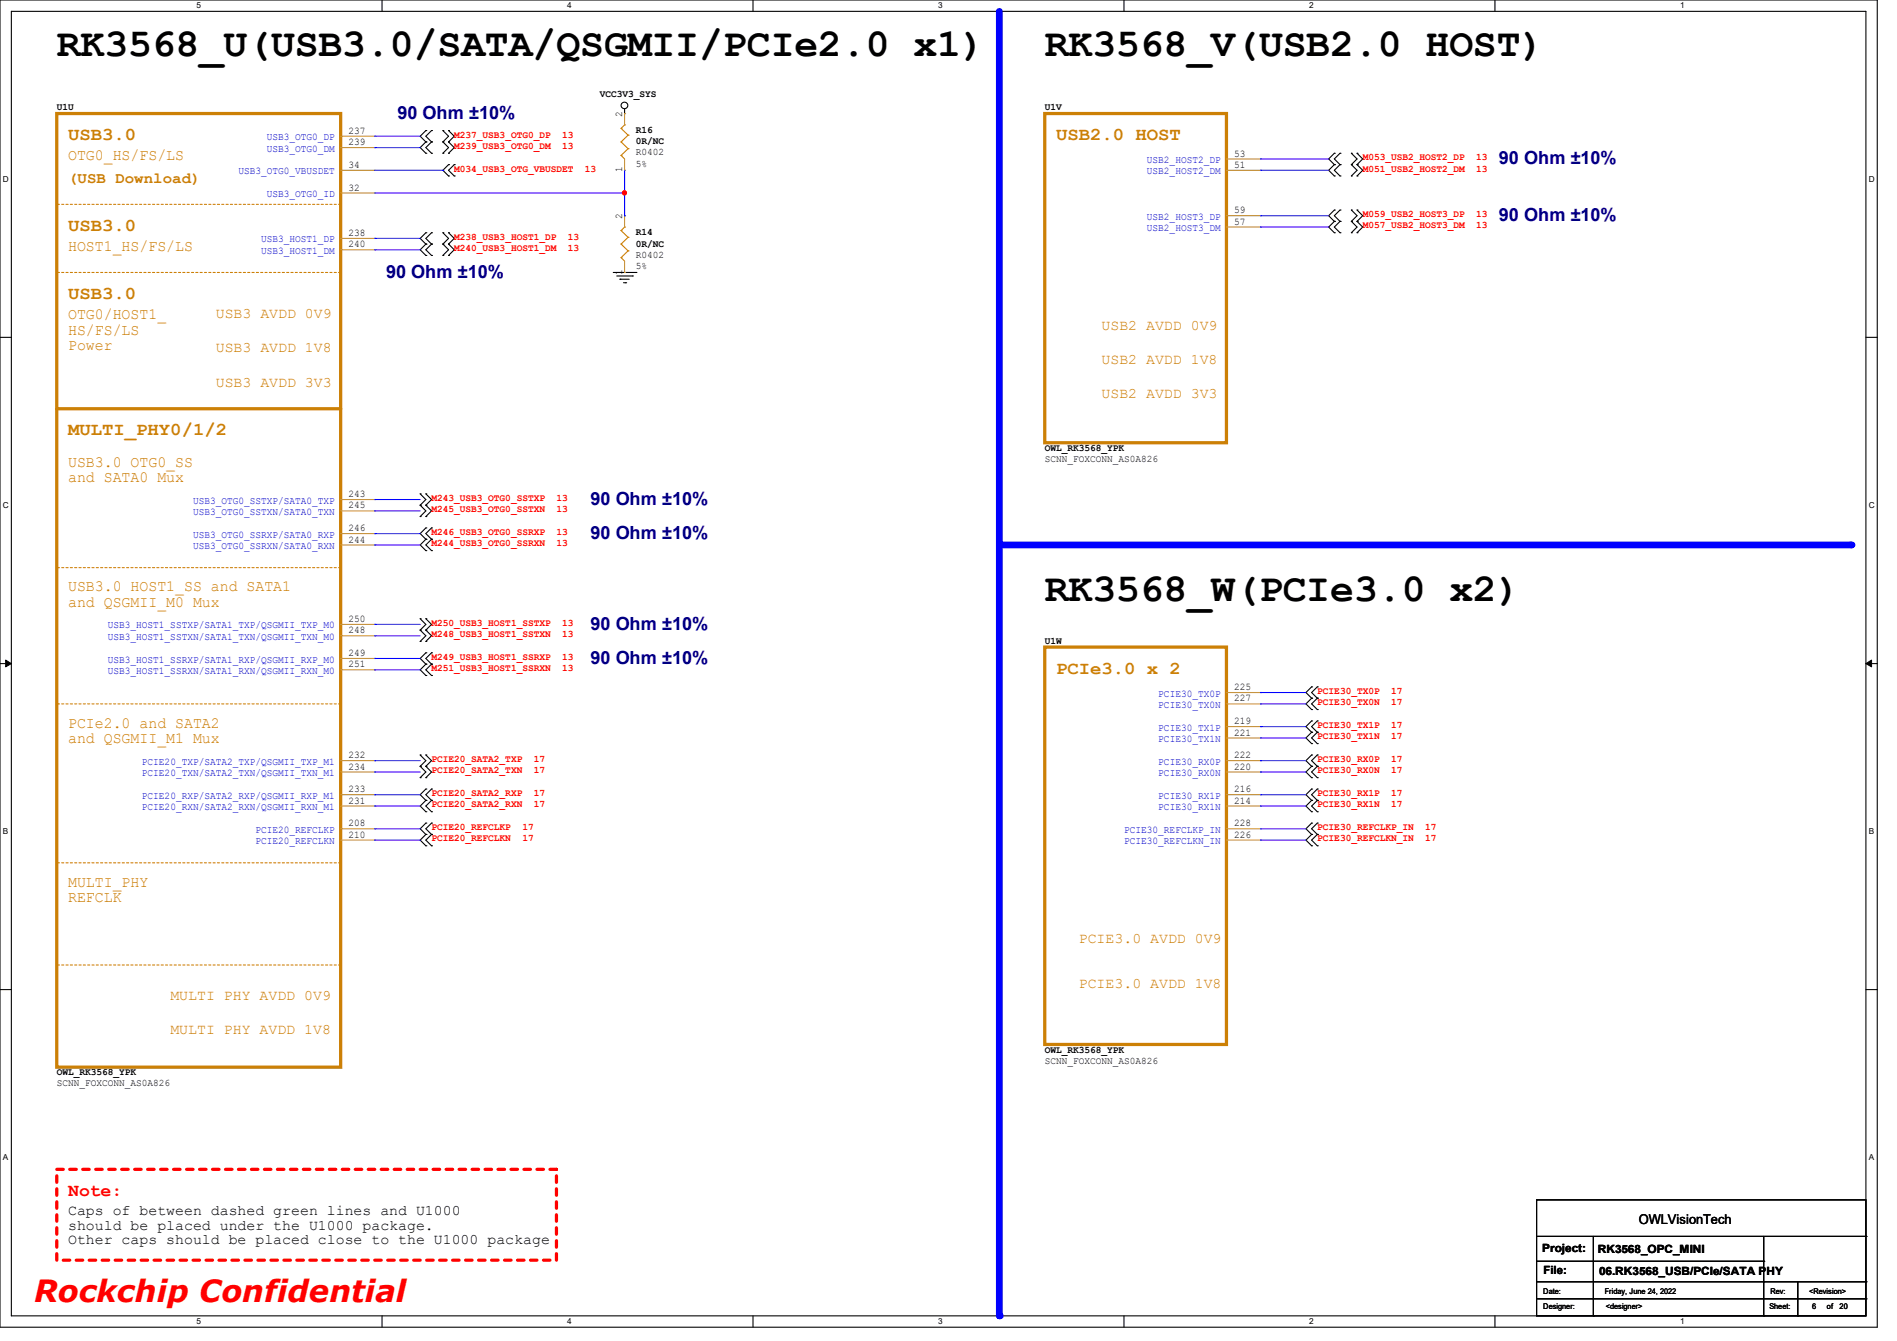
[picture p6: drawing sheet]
<svg xmlns="http://www.w3.org/2000/svg" width="297mm" height="210mm" viewBox="0 0 297 210" stroke-linecap="round" stroke-linejoin="round" font-family="sans-serif">
<defs><g id="words">
<g font-size="6.2">
<text x="8.9" y="8.8">RK3568_U(USB3.0/SATA/QSGMII/PCIe2.0 x1)</text>
<text x="163.6" y="8.8">RK3568_V(USB2.0 HOST)</text>
<text x="163.6" y="94.1">RK3568_W(PCIe3.0 x2)</text>
</g>
<text font-size="4.8" fill="#f00" x="5.3" y="204">Rockchip Confidential</text>
<g font-size="2.8" fill="#cc8006">
<text x="10.7" y="21.9">USB3.0</text>
<text x="165.4" y="21.9">USB2.0 HOST</text>
<text x="10.7" y="36.2">USB3.0</text>
<text x="10.7" y="46.8">USB3.0</text>
<text x="10.7" y="68.2">MULTI_PHY0/1/2</text>
<text x="165.4" y="105.5">PCIe3.0 x 2</text>
</g>
<g font-size="2.8" fill="#000080">
<text x="62.2" y="18.6">90 Ohm ±10%</text>
<text x="234.7" y="25.7">90 Ohm ±10%</text>
<text x="234.7" y="34.6">90 Ohm ±10%</text>
<text x="60.5" y="43.5">90 Ohm ±10%</text>
<text x="92.5" y="79.1">90 Ohm ±10%</text>
<text x="92.5" y="84.4">90 Ohm ±10%</text>
<text x="92.5" y="98.6">90 Ohm ±10%</text>
<text x="92.5" y="104">90 Ohm ±10%</text>
</g>
<text font-size="2.8" fill="#f00" x="10.7" y="187.3">Note:</text>
<g font-size="2.5" fill="#cc8006">
<text x="10.7" y="25.1">OTG0_HS/FS/LS</text>
<text x="10.7" y="28.7">(USB Download)</text>
<text x="10.7" y="39.3">HOST1_HS/FS/LS</text>
<text x="10.7" y="50">OTG0/HOST1_</text>
<text x="10.7" y="52.4">HS/FS/LS</text>
<text x="10.7" y="54.9">Power</text>
<text x="10.7" y="73.1">USB3.0 OTG0_SS</text>
<text x="10.7" y="75.5">and SATA0 Mux</text>
<text x="10.7" y="92.6">USB3.0 HOST1_SS and SATA1</text>
<text x="10.7" y="95.1">and QSGMII_M0 Mux</text>
<text x="10.7" y="114">PCIe2.0 and SATA2</text>
<text x="10.7" y="116.4">and QSGMII_M1 Mux</text>
<text x="10.7" y="138.9">MULTI_PHY</text>
<text x="10.7" y="141.3">REFCLK</text>
</g>
<g font-size="2.3" fill="#cc8006">
<text x="33.8" y="49.9">USB3 AVDD 0V9</text>
<text x="172.5" y="51.6">USB2 AVDD 0V9</text>
<text x="33.8" y="55.2">USB3 AVDD 1V8</text>
<text x="172.5" y="57">USB2 AVDD 1V8</text>
<text x="33.8" y="60.5">USB3 AVDD 3V3</text>
<text x="172.5" y="62.3">USB2 AVDD 3V3</text>
<text x="168.9" y="147.7">PCIE3.0 AVDD 0V9</text>
<text x="168.9" y="154.8">PCIE3.0 AVDD 1V8</text>
<text x="26.7" y="156.5">MULTI PHY AVDD 0V9</text>
<text x="26.7" y="161.9">MULTI PHY AVDD 1V8</text>
</g>
<g font-size="2.3">
<text x="10.7" y="190.3">Caps of between dashed green lines and U1000</text>
<text x="10.7" y="192.6">should be placed under the U1000 package.</text>
<text x="10.7" y="194.9">Other caps should be placed close to the U1000 package</text>
</g>
<text font-size="2.1" x="256.6" y="191.6">OWLVisionTech</text>
<g font-size="1.8">
<text x="241.5" y="196">Project:</text>
<text x="250.2" y="196.2">RK3568_OPC_MINI</text>
<text x="241.6" y="199.6">File:</text>
<text x="250.4" y="199.7">06.RK3568_USB/PCIe/SATA PHY</text>
</g>
<g font-size="1.6">
<text x="8.9" y="17.3">U1U</text>
<text x="93.9" y="15.2">VCC3V3_SYS</text>
<text x="163.6" y="17.3">U1V</text>
<text x="54.6" y="21">237</text>
<text x="54.6" y="22.7">239</text>
<text x="97.4" y="18.3" transform="rotate(-90 97.4 18.3)">2</text>
<text x="99.6" y="20.8">R16</text>
<text x="99.6" y="22.6">0R/NC</text>
<text x="54.6" y="26.3">34</text>
<text x="54.6" y="29.8">32</text>
<text x="97.4" y="27" transform="rotate(-90 97.4 27)">1</text>
<text x="99.6" y="24.3">R0402</text>
<text x="99.6" y="26.1">5%</text>
<text x="193.3" y="24.5">53</text>
<text x="193.3" y="26.3">51</text>
<text x="97.4" y="34.3" transform="rotate(-90 97.4 34.3)">2</text>
<text x="193.3" y="33.4">59</text>
<text x="193.3" y="35.2">57</text>
<text x="54.6" y="37">238</text>
<text x="54.6" y="38.7">240</text>
<text x="99.6" y="36.8">R14</text>
<text x="99.6" y="38.6">0R/NC</text>
<text x="99.6" y="40.3">R0402</text>
<text x="97.4" y="43" transform="rotate(-90 97.4 43)">1</text>
<text x="99.6" y="42.1">5%</text>
<text x="163.6" y="70.6">OWL_RK3568_YPK</text>
<text x="54.6" y="77.9">243</text>
<text x="163.6" y="72.3">SCNN_FOXCONN_AS0A826</text>
<text x="54.6" y="79.6">245</text>
<text x="54.6" y="83.2">246</text>
<text x="54.6" y="85">244</text>
<text x="54.6" y="97.4">250</text>
<text x="54.6" y="99.2">248</text>
<text x="163.6" y="100.8">U1W</text>
<text x="54.6" y="102.7">249</text>
<text x="54.6" y="104.5">251</text>
<text x="193.3" y="108.1">225</text>
<text x="193.3" y="109.9">227</text>
<text x="193.3" y="113.4">219</text>
<text x="54.6" y="118.7">232</text>
<text x="193.3" y="115.2">221</text>
<text x="193.3" y="118.7">222</text>
<text x="54.6" y="120.5">234</text>
<text x="54.6" y="124.1">233</text>
<text x="54.6" y="125.9">231</text>
<text x="193.3" y="120.5">220</text>
<text x="193.3" y="124.1">216</text>
<text x="193.3" y="125.9">214</text>
<text x="54.6" y="129.4">208</text>
<text x="54.6" y="131.2">210</text>
<text x="193.3" y="129.4">228</text>
<text x="193.3" y="131.2">226</text>
<text x="163.6" y="164.8">OWL_RK3568_YPK</text>
<text x="163.6" y="166.6">SCNN_FOXCONN_AS0A826</text>
<text x="8.9" y="168.4">OWL_RK3568_YPK</text>
<text x="8.9" y="170.1">SCNN_FOXCONN_AS0A826</text>
</g>
<g font-size="1.6" fill="#00c">
<text x="41.8" y="22">USB3_OTG0_DP</text>
<text x="41.8" y="23.7">USB3_OTG0_DM</text>
<text x="37.3" y="27.3">USB3_OTG0_VBUSDET</text>
<text x="179.6" y="25.5">USB2_HOST2_DP</text>
<text x="179.6" y="27.3">USB2_HOST2_DM</text>
<text x="41.8" y="30.9">USB3_OTG0_ID</text>
<text x="179.6" y="34.4">USB2_HOST3_DP</text>
<text x="40.9" y="38">USB3_HOST1_DP</text>
<text x="40.9" y="39.8">USB3_HOST1_DM</text>
<text x="179.6" y="36.2">USB2_HOST3_DM</text>
<text x="30.2" y="78.9">USB3_OTG0_SSTXP/SATA0_TXP</text>
<text x="30.2" y="80.6">USB3_OTG0_SSTXN/SATA0_TXN</text>
<text x="30.2" y="84.2">USB3_OTG0_SSRXP/SATA0_RXP</text>
<text x="30.2" y="86">USB3_OTG0_SSRXN/SATA0_RXN</text>
<text x="16.9" y="98.4">USB3_HOST1_SSTXP/SATA1_TXP/QSGMII_TXP_M0</text>
<text x="16.9" y="100.2">USB3_HOST1_SSTXN/SATA1_TXN/QSGMII_TXN_M0</text>
<text x="16.9" y="103.8">USB3_HOST1_SSRXP/SATA1_RXP/QSGMII_RXP_M0</text>
<text x="16.9" y="105.5">USB3_HOST1_SSRXN/SATA1_RXN/QSGMII_RXN_M0</text>
<text x="181.4" y="109.1">PCIE30_TX0P</text>
<text x="181.4" y="110.9">PCIE30_TX0N</text>
<text x="22.2" y="119.8">PCIE20_TXP/SATA2_TXP/QSGMII_TXP_M1</text>
<text x="181.4" y="114.4">PCIE30_TX1P</text>
<text x="181.4" y="116.2">PCIE30_TX1N</text>
<text x="181.4" y="119.8">PCIE30_RX0P</text>
<text x="22.2" y="121.5">PCIE20_TXN/SATA2_TXN/QSGMII_TXN_M1</text>
<text x="22.2" y="125.1">PCIE20_RXP/SATA2_RXP/QSGMII_RXP_M1</text>
<text x="181.4" y="121.5">PCIE30_RX0N</text>
<text x="181.4" y="125.1">PCIE30_RX1P</text>
<text x="22.2" y="126.9">PCIE20_RXN/SATA2_RXN/QSGMII_RXN_M1</text>
<text x="40" y="130.4">PCIE20_REFCLKP</text>
<text x="176" y="130.4">PCIE30_REFCLKP_IN</text>
<text x="181.4" y="126.9">PCIE30_RX1N</text>
<text x="40" y="132.2">PCIE20_REFCLKN</text>
<text x="176" y="132.2">PCIE30_REFCLKN_IN</text>
</g>
<g font-size="1.6" fill="#f00">
<text x="71.1" y="21.5">M237_USB3_OTG0_DP</text>
<text x="71.1" y="23.3">M239_USB3_OTG0_DM</text>
<text x="88" y="21.5">13</text>
<text x="88" y="23.3">13</text>
<text x="71.1" y="26.9">M034_USB3_OTG_VBUSDET</text>
<text x="91.6" y="26.9">13</text>
<text x="213.4" y="25.1">M053_USB2_HOST2_DP</text>
<text x="213.4" y="26.9">M051_USB2_HOST2_DM</text>
<text x="231.1" y="25.1">13</text>
<text x="231.1" y="26.9">13</text>
<text x="213.4" y="34">M059_USB2_HOST3_DP</text>
<text x="213.4" y="35.8">M057_USB2_HOST3_DM</text>
<text x="231.1" y="34">13</text>
<text x="231.1" y="35.8">13</text>
<text x="71.1" y="37.5">M238_USB3_HOST1_DP</text>
<text x="71.1" y="39.3">M240_USB3_HOST1_DM</text>
<text x="88.9" y="37.5">13</text>
<text x="88.9" y="39.3">13</text>
<text x="67.6" y="78.4">M243_USB3_OTG0_SSTXP</text>
<text x="67.6" y="80.2">M245_USB3_OTG0_SSTXN</text>
<text x="67.6" y="83.8">M246_USB3_OTG0_SSRXP</text>
<text x="87.1" y="78.4">13</text>
<text x="87.1" y="80.2">13</text>
<text x="87.1" y="83.8">13</text>
<text x="67.6" y="85.6">M244_USB3_OTG0_SSRXN</text>
<text x="87.1" y="85.6">13</text>
<text x="67.6" y="98">M250_USB3_HOST1_SSTXP</text>
<text x="67.6" y="99.8">M248_USB3_HOST1_SSTXN</text>
<text x="88" y="98">13</text>
<text x="88" y="99.8">13</text>
<text x="67.6" y="103.3">M249_USB3_HOST1_SSRXP</text>
<text x="67.6" y="105.1">M251_USB3_HOST1_SSRXN</text>
<text x="88" y="103.3">13</text>
<text x="88" y="105.1">13</text>
<text x="206.2" y="108.7">PCIE30_TX0P</text>
<text x="206.2" y="110.4">PCIE30_TX0N</text>
<text x="217.8" y="108.7">17</text>
<text x="217.8" y="110.4">17</text>
<text x="67.6" y="119.3">PCIE20_SATA2_TXP</text>
<text x="83.6" y="119.3">17</text>
<text x="206.2" y="119.3">PCIE30_RX0P</text>
<text x="206.2" y="114">PCIE30_TX1P</text>
<text x="206.2" y="115.8">PCIE30_TX1N</text>
<text x="217.8" y="119.3">17</text>
<text x="217.8" y="114">17</text>
<text x="217.8" y="115.8">17</text>
<text x="67.6" y="121.1">PCIE20_SATA2_TXN</text>
<text x="67.6" y="124.7">PCIE20_SATA2_RXP</text>
<text x="83.6" y="121.1">17</text>
<text x="83.6" y="124.7">17</text>
<text x="206.2" y="124.7">PCIE30_RX1P</text>
<text x="206.2" y="121.1">PCIE30_RX0N</text>
<text x="217.8" y="124.7">17</text>
<text x="217.8" y="121.1">17</text>
<text x="67.6" y="126.4">PCIE20_SATA2_RXN</text>
<text x="67.6" y="130">PCIE20_REFCLKP</text>
<text x="67.6" y="131.8">PCIE20_REFCLKN</text>
<text x="81.8" y="130">17</text>
<text x="81.8" y="131.8">17</text>
<text x="83.6" y="126.4">17</text>
<text x="206.2" y="126.4">PCIE30_RX1N</text>
<text x="206.2" y="130">PCIE30_REFCLKP_IN</text>
<text x="206.2" y="131.8">PCIE30_REFCLKN_IN</text>
<text x="217.8" y="126.4">17</text>
<text x="223.1" y="130">17</text>
<text x="223.1" y="131.8">17</text>
</g>
<g font-size="1.3">
<text x="30.8" y="1.3">5</text>
<text x="88.8" y="1.3">4</text>
<text x="146.9" y="1.3">3</text>
<text x="205" y="1.3">2</text>
<text x="263.1" y="1.3">1</text>
<text x=".5" y="28.4">D</text>
<text x="292.6" y="28.4">D</text>
<text x=".5" y="79.5">C</text>
<text x="292.6" y="79.5">C</text>
<text x=".5" y="130.6">B</text>
<text x="292.6" y="130.6">B</text>
<text x=".5" y="181.7">A</text>
<text x="292.6" y="181.7">A</text>
<text x="30.8" y="207.4">5</text>
<text x="88.8" y="207.4">4</text>
<text x="146.9" y="207.4">3</text>
<text x="205" y="207.4">2</text>
<text x="263.1" y="207.4">1</text>
</g>
<g font-size="1.2">
<text x="241.6" y="202.6">Date:</text>
<text x="251.2" y="202.6">Friday, June 24, 2022</text>
<text x="277.2" y="202.6">Rev:</text>
<text x="283.2" y="202.6">&lt;Revision&gt;</text>
<text x="241.6" y="205.1">Designer:</text>
<text x="251.4" y="205.1">&lt;designer&gt;</text>
<text x="277" y="205.1">Sheet:</text>
<text x="283.8" y="205.1">6</text>
<text x="286" y="205.1">of</text>
<text x="288" y="205.1">20</text>
</g>
</g></defs>
<path d="M0 0h293.9v207.9h-293.9zM1.8 1.8h290.3v204.3h-290.3z" fill="none" stroke="#000" stroke-width=".17"/>
<g fill="#fff">
<path d="M30.8 .2h.7v1.4h-.7z"/>
<path d="M30.8 206.2h.7v1.4h-.7z"/>
</g>
<path d="M59.8 0v1.8M59.8 206.1v1.8" fill="none" stroke="#000" stroke-width=".17"/>
<g fill="#fff">
<path d="M88.8 .2h.7v1.4h-.7z"/>
<path d="M88.8 206.2h.7v1.4h-.7z"/>
</g>
<path d="M117.9 0v1.8M117.9 206.1v1.8" fill="none" stroke="#000" stroke-width=".17"/>
<g fill="#fff">
<path d="M146.9 .2h.7v1.4h-.7z"/>
<path d="M146.9 206.2h.7v1.4h-.7z"/>
</g>
<path d="M176 0v1.8M176 206.1v1.8" fill="none" stroke="#000" stroke-width=".17"/>
<g fill="#fff">
<path d="M205 .2h.7v1.4h-.7z"/>
<path d="M205 206.2h.7v1.4h-.7z"/>
</g>
<path d="M234.1 0v1.8M234.1 206.1v1.8" fill="none" stroke="#000" stroke-width=".17"/>
<g fill="#fff">
<path d="M263.1 .2h.6v1.4h-.6z"/>
<path d="M263.1 206.2h.6v1.4h-.6z"/>
<path d="M.5 27.3h.9v1.4h-.9z"/>
<path d="M292.6 27.3h.9v1.4h-.9z"/>
<path d="M.5 78.4h.9v1.4h-.9z"/>
<path d="M292.6 78.4h.9v1.4h-.9z"/>
</g>
<path d="M0 52.8h1.8M292.1 52.8h1.8" fill="none" stroke="#000" stroke-width=".17"/>
<g fill="#fff">
<path d="M.5 129.5h.8v1.4h-.8z"/>
<path d="M292.6 129.5h.8v1.4h-.8z"/>
</g>
<path d="M0 103.9h1.8M292.1 103.9h1.8" fill="none" stroke="#000" stroke-width=".17"/>
<path d="M.9 103.4l.9 .5-.9 .5zM292.1 103.9l.9-.5v1z" fill="#000" stroke="#000" stroke-width=".16"/>
<g fill="#fff">
<path d="M.5 180.5h.8v1.4h-.8z"/>
<path d="M292.6 180.5h.8v1.4h-.8z"/>
</g>
<path d="M0 155h1.8M292.1 155h1.8" fill="none" stroke="#000" stroke-width=".17"/>
<path d="M156.5 1.8v204.3" fill="none" stroke="#00f" stroke-width="1.1"/>
<circle cx="156.5" cy="206.1" r=".53" fill="#00f"/>
<path d="M156.5 85.3h133.3" fill="none" stroke="#00f" stroke-width="1.1"/>
<circle cx="289.8" cy="85.3" r=".53" fill="#00f"/>
<path d="M8.9 183.1h78.2v14.3h-78.2z" fill="none" stroke="#f00" stroke-width=".51" stroke-dasharray="1 1"/>
<g fill="none" stroke="#000" stroke-width=".17">
<path d="M97.8 17.8h.1M97.8 17.1v.7M66.7 20.4h.1M66.7 22.2h.1M66.7 24h.1M66.7 36.4h.1M66.7 38.2h.1M66.7 20.4l-.9 .9 .9 .9M66.7 22.2l-.9 .9 .9 .9M66.7 36.4l-.9 .9 .9 .9M66.7 38.2l-.9 .9 .9 .9M67.6 22.2h.1"/>
<path d="M67.6 20.4h.1M67.6 24h.1M67.6 38.2h.1M67.6 36.4h.1M67.6 20.4l-.9 .9 .9 .9M67.6 22.2l-.9 .9 .9 .9M67.6 36.4l-.9 .9 .9 .9M67.6 38.2l-.9 .9 .9 .9M69.3 22.2h.1M69.3 20.4h.1M69.3 24h.1M69.3 38.2h.1"/>
<path d="M69.3 36.4h.1M69.3 20.4l.9 .9-.9 .9M69.3 22.2l.9 .9-.9 .9M69.3 36.4l.9 .9-.9 .9M69.3 38.2l.9 .9-.9 .9M70.2 22.2h.1M70.2 20.4h.1M70.2 24h.1M70.2 38.2h.1M70.2 36.4h.1M70.2 25.8h.1M70.2 27.6h.1"/>
<path d="M70.2 20.4l.9 .9-.9 .9M70.2 22.2l.9 .9-.9 .9M70.2 36.4l.9 .9-.9 .9M70.2 38.2l.9 .9-.9 .9M70.2 25.8l-.9 .9 .9 .9M71.1 27.6h.1M71.1 25.8h.1M71.1 25.8l-.9 .9 .9 .9M208.9 24h.1M208.9 25.8h.1M208.9 27.6h.1M208.9 32.9h.1"/>
<path d="M208.9 34.7h.1M208.9 36.4h.1M208.9 24l-.9 .9 .9 .9M208.9 25.8l-.9 .9 .9 .9M208.9 32.9l-.9 .9 .9 .9M208.9 34.7l-.9 .9 .9 .8M209.8 25.8h.1M209.8 24h.1M209.8 27.6h.1M209.8 34.7h.1M209.8 32.9h.1M209.8 36.4h.1"/>
<path d="M209.8 24l-.9 .9 .9 .9M209.8 25.8l-.9 .9 .9 .9M209.8 32.9l-.9 .9 .9 .9M209.8 34.7l-.9 .9 .9 .8M211.6 25.8h.1M211.6 24h.1M211.6 27.6h.1M211.6 34.7h.1M211.6 32.9h.1M211.6 36.4h.1M211.6 24l.9 .9-.9 .9M211.6 25.8l.9 .9-.9 .9"/>
<path d="M211.6 32.9l.9 .9-.9 .9M211.6 34.7l.9 .9-.9 .8M212.5 25.8h.1M212.5 24h.1M212.5 27.6h.1M212.5 34.7h.1M212.5 32.9h.1M212.5 36.4h.1M212.5 24l.9 .9-.9 .9M212.5 25.8l.9 .9-.9 .9M212.5 32.9l.9 .9-.9 .9M212.5 34.7l.9 .9-.9 .8"/>
<path d="M66.7 40h.1M67.6 40h.1M69.3 40h.1M70.2 40h.1M96 42.7h3.6M96.6 43.2h2.4M97.1 43.7h.1M97.1 43.7h1.4M97.6 44.3h.4M98 44.3h.1M99 43.2h.1M99.6 42.7h.1"/>
<path d="M65.8 79.1h.1M65.8 77.3h.1M65.8 77.3l.9 .9-.9 .9M65.8 79.1l.9 .9-.9 .9M66.7 79.1h.1M66.7 77.3h.1M66.7 77.3l.9 .9-.9 .9M66.7 79.1l.9 .9-.9 .9M65.8 80.9h.1M65.8 98.7h.1M65.8 96.9h.1M65.8 96.9l.9 .9-.9 .9"/>
<path d="M65.8 98.7l.9 .9-.9 .9M66.7 80.9h.1M66.7 82.7h.1M66.7 84.5h.1M66.7 86.2h.1M66.7 98.7h.1M66.7 96.9h.1M66.7 82.7l-.9 .9 .9 .9M66.7 84.5l-.9 .8 .9 .9M66.7 96.9l.9 .9-.9 .9M66.7 98.7l.9 .9-.9 .9M67.6 84.5h.1"/>
<path d="M67.6 82.7h.1M67.6 86.2h.1M67.6 82.7l-.9 .9 .9 .9M67.6 84.5l-.9 .8 .9 .9M65.8 100.5h.1M65.8 118.2h.1M65.8 118.2l.9 .9-.9 .9M66.7 100.5h.1M66.7 102.2h.1M66.7 104h.1M66.7 105.8h.1M66.7 118.2h.1"/>
<path d="M66.7 102.2l-.9 .9 .9 .9M66.7 104l-.9 .9 .9 .9M66.7 118.2l.9 .9-.9 .9M67.6 104h.1M67.6 102.2h.1M67.6 105.8h.1M67.6 102.2l-.9 .9 .9 .9M67.6 104l-.9 .9 .9 .9M205.4 118.2h.1M205.4 112.9h.1M205.4 114.7h.1M205.4 116.5h.1"/>
<path d="M205.4 107.6h.1M205.4 109.3h.1M205.4 111.1h.1M205.4 118.2l-.9 .9 .9 .9M205.4 112.9l-.9 .9 .9 .9M205.4 114.7l-.9 .9 .9 .9M205.4 107.6l-.9 .9 .9 .8M205.4 109.3l-.9 .9 .9 .9M206.2 118.2h.1M206.2 114.7h.1M206.2 112.9h.1M206.2 116.5h.1"/>
<path d="M206.2 109.3h.1M206.2 107.6h.1M206.2 111.1h.1M206.2 118.2l-.8 .9 .8 .9M206.2 112.9l-.8 .9 .8 .9M206.2 114.7l-.8 .9 .8 .9M206.2 107.6l-.8 .9 .8 .8M206.2 109.3l-.8 .9 .8 .9M65.8 120h.1M65.8 121.8h.1M65.8 120l.9 .9-.9 .9M66.7 120h.1"/>
<path d="M66.7 121.8h.1M66.7 123.6h.1M66.7 125.3h.1M66.7 127.1h.1M66.7 128.9h.1M66.7 130.7h.1M66.7 132.5h.1M66.7 120l.9 .9-.9 .9M66.7 123.6l-.9 .9 .9 .8M66.7 125.3l-.9 .9 .9 .9M66.7 128.9l-.9 .9 .9 .9M66.7 130.7l-.9 .9 .9 .9"/>
<path d="M67.6 125.3h.1M67.6 123.6h.1M67.6 127.1h.1M67.6 130.7h.1M67.6 128.9h.1M67.6 132.5h.1M67.6 123.6l-.9 .9 .9 .8M67.6 125.3l-.9 .9 .9 .9M67.6 128.9l-.9 .9 .9 .9M67.6 130.7l-.9 .9 .9 .9M205.4 123.6h.1M205.4 125.3h.1"/>
<path d="M205.4 127.1h.1M205.4 128.9h.1M205.4 130.7h.1M205.4 132.5h.1M205.4 120h.1M205.4 121.8h.1M205.4 123.6l-.9 .9 .9 .8M205.4 125.3l-.9 .9 .9 .9M205.4 128.9l-.9 .9 .9 .9M205.4 130.7l-.9 .9 .9 .9M205.4 120l-.9 .9 .9 .9M206.2 125.3h.1"/>
<path d="M206.2 123.6h.1M206.2 127.1h.1M206.2 130.7h.1M206.2 128.9h.1M206.2 132.5h.1M206.2 120h.1M206.2 121.8h.1M206.2 123.6l-.8 .9 .8 .8M206.2 125.3l-.8 .9 .8 .9M206.2 128.9l-.8 .9 .8 .9M206.2 130.7l-.8 .9 .8 .9M206.2 120l-.8 .9 .8 .9"/>
<path d="M240.6 187.9h51.5v18.2h-51.5zM240.6 193.6h51.5M240.6 197.5h35.5M249.5 193.6v12.5M276.1 197.5h.1M276.1 193.6v12.5M292.1 193.6h.1M240.6 200.7h51.5M240.6 203.4h51.5M249.5 206.1h.1M276.1 206.1h.1M276.1 200.7h.1"/>
<path d="M281.5 206.1h.1M281.5 200.7v5.4M292.1 200.7h.1M292.1 203.4h.1"/>
<circle cx="97.8" cy="16.5" r=".52"/>
</g>
<path d="M8.9 17.8h44.4v149.3h-44.4zM163.6 17.8h28.4v51.5h-28.4zM8.9 64h44.4M163.6 101.3h28.4v62.3h-28.4z" fill="none" stroke="#cc8006" stroke-width=".51"/>
<g fill="none" stroke="#a84" stroke-width=".17">
<path d="M97.8 33.8h.1M97.8 33.8v1.8M192 24.9h5.4M192 26.7h5.4M192 33.8h5.4M192 35.6h5.4M197.4 24.9h.1M197.4 26.7h.1M197.4 33.8h.1M197.4 35.6h.1M97.8 42.7h.1M97.8 40.9v1.8"/>
<path d="M192 108.5h5.4M192 110.2h5.4M192 113.8h5.4M192 115.6h5.4M192 119.1h5.4M197.4 108.5h.1M197.4 110.2h.1M197.4 113.8h.1M197.4 115.6h.1M197.4 119.1h.1M192 120.9h5.4M192 124.5h5.4"/>
<path d="M192 126.2h5.4M192 129.8h5.4M192 131.6h5.4M197.4 120.9h.1M197.4 124.5h.1M197.4 126.2h.1M197.4 129.8h.1M197.4 131.6h.1"/>
</g>
<path d="M97.2 38.2h.1M97.2 36.1h.1M97.2 38.2l1.1 1.1M97.2 36.1l1.1 1.1M97.8 35.6h.1M97.8 35.6l-.6 .5M98.3 39.3h.1M98.3 37.2h.1M98.3 39.3l-1.1 1M98.3 37.2l-1.1 1M97.2 40.3h.1M97.2 40.3l.6 .6" fill="none" stroke="#cc8006" stroke-width=".17"/>
<path d="M8.9 42.7h.1M53.3 42.7h-44.4" fill="none" stroke="#cc8006" stroke-width=".17" stroke-dasharray=".3 .3"/>
<circle cx="8.9" cy="64" r=".25" fill="#cc8006"/>
<path d="M8.9 32h.1M53.3 32h-44.4M8.9 88.9h.1M53.3 88.9h-44.4M8.9 110.2h.1M53.3 110.2h-44.4M8.9 135.1h.1M53.3 135.1h-44.4M8.9 151.1h.1M53.3 151.1h-44.4" fill="none" stroke="#cc8006" stroke-width=".17" stroke-dasharray=".3 .3"/>
<g fill="none" stroke="#a84" stroke-width=".17">
<path d="M97.8 17.8h.1M97.8 17.8v1.8M53.3 21.3h5.4M53.3 23.1h5.4M53.3 26.7h5.4M53.3 30.2h5.4M53.3 37.3h5.4M53.3 39.1h5.4M58.7 21.3h.1M58.7 23.1h.1M58.7 26.7h.1M58.7 30.2h.1"/>
<path d="M58.7 37.3h.1M58.7 39.1h.1M97.8 26.7h.1M97.8 24.9v1.8M53.3 78.2h5.4M58.7 78.2h.1M53.3 80h5.4M53.3 83.6h5.4M53.3 85.3h5.4M53.3 97.8h5.4M53.3 99.6h5.4M58.7 80h.1"/>
<path d="M58.7 83.6h.1M58.7 85.3h.1M58.7 97.8h.1M58.7 99.6h.1M53.3 103.1h5.4M53.3 104.9h5.4M53.3 119.1h5.4M58.7 103.1h.1M58.7 104.9h.1M58.7 119.1h.1M53.3 120.9h5.4M53.3 124.5h5.4"/>
<path d="M53.3 126.2h5.4M53.3 129.8h5.4M53.3 131.6h5.4M58.7 120.9h.1M58.7 124.5h.1M58.7 126.2h.1M58.7 129.8h.1M58.7 131.6h.1"/>
</g>
<path d="M97.8 19.6h.1M97.8 19.6l-.6 .5M97.2 24.3h.1M97.2 22.2h.1M97.2 20.1h.1M97.2 24.3l.6 .6M97.2 22.2l1.1 1.1M97.2 20.1l1.1 1.1M98.3 23.3h.1M98.3 21.2h.1M98.3 23.3l-1.1 1M98.3 21.2l-1.1 1" fill="none" stroke="#cc8006" stroke-width=".17"/>
<g fill="none" stroke="#4200ff" stroke-width=".17">
<path d="M58.7 21.3h.1M58.7 23.1h.1M58.7 39.1h.1M58.7 37.3h.1M58.7 21.3h7.1M58.7 23.1h7.1M58.7 26.7h10.6M58.7 39.1h7.1M58.7 37.3h7.1M58.7 30.2h39.1M69.3 26.7h.1M97.8 30.2h.1"/>
<path d="M97.8 33.8h.1M97.8 26.7v7.1M197.4 24.9h.1M197.4 26.7h.1M197.4 33.8h.1M197.4 35.6h.1M197.4 26.7h10.6M197.4 24.9h10.6M197.4 33.8h10.6M197.4 35.6h10.6M58.7 78.2h.1M58.7 78.2h7.1"/>
<path d="M58.7 80h.1M58.7 83.6h.1M58.7 85.3h.1M58.7 97.8h.1M58.7 99.6h.1M58.7 80h7.1M58.7 83.6h7.1M58.7 85.3h7.1M58.7 97.8h7.1M58.7 99.6h7.1M58.7 103.1h.1M58.7 104.9h.1"/>
<path d="M58.7 119.1h.1M58.7 103.1h7.1M58.7 104.9h7.1M58.7 119.1h7.1M197.4 119.1h.1M197.4 113.8h.1M197.4 115.6h.1M197.4 108.5h.1M197.4 110.2h.1M197.4 119.1h7.1M197.4 113.8h7.1M197.4 115.6h7.1"/>
<path d="M197.4 108.5h7.1M197.4 110.2h7.1M58.7 120.9h.1M58.7 124.5h.1M58.7 126.2h.1M58.7 129.8h.1M58.7 131.6h.1M58.7 120.9h7.1M58.7 124.5h7.1M58.7 126.2h7.1M58.7 129.8h7.1M58.7 131.6h7.1"/>
<path d="M197.4 120.9h.1M197.4 124.5h.1M197.4 126.2h.1M197.4 129.8h.1M197.4 131.6h.1M197.4 120.9h7.1M197.4 124.5h7.1M197.4 126.2h7.1M197.4 129.8h7.1M197.4 131.6h7.1"/>
</g>
<circle cx="97.8" cy="30.2" r=".32" fill="#f00" stroke="#f00" stroke-width=".17"/>
<use href="#words"/>
</svg>
